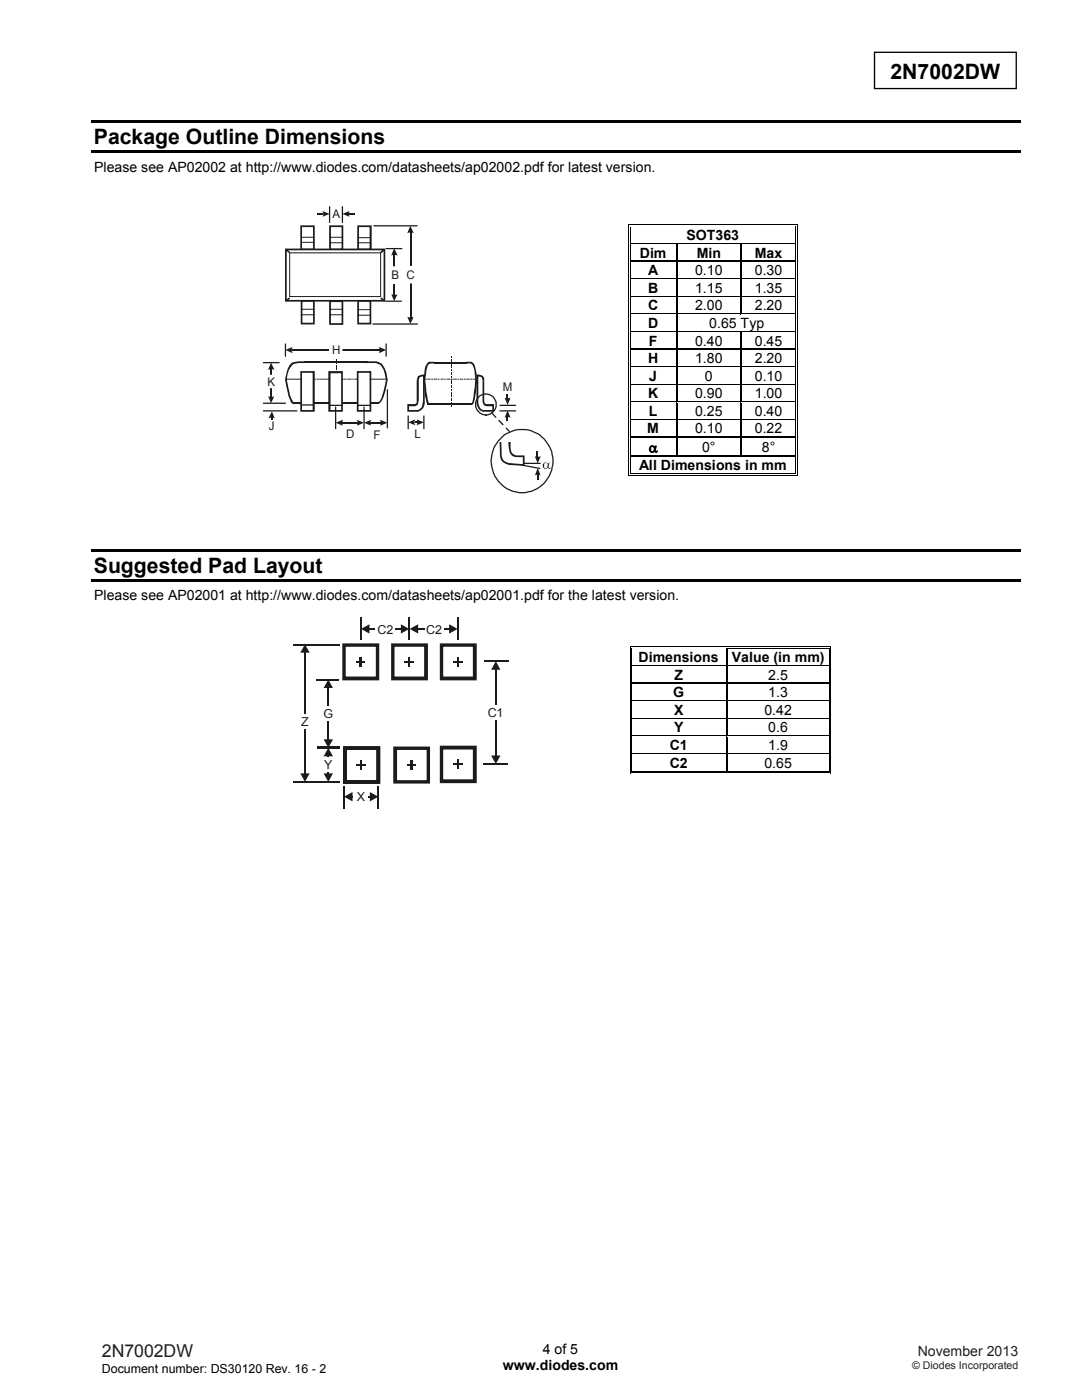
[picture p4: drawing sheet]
<svg xmlns="http://www.w3.org/2000/svg" width="216mm" height="279mm" viewBox="0 0 216 279" stroke-linecap="round" stroke-linejoin="round" font-family="sans-serif">
<defs><g id="words">
<g font-size="4.2">
<text x="177.7" y="15.8">2N7002DW</text>
<text x="18.7" y="28.8">Package Outline Dimensions</text>
<text x="18.7" y="114.4">Suggested Pad Layout</text>
</g>
<text font-size="3.5" fill="#231f20" x="20.3" y="270.9">2N7002DW</text>
<g font-size="2.8">
<text x="18.8" y="34.2">Please see AP02002 at http://www.diodes.com/datasheets/ap02002.pdf for latest version.</text>
<text x="137" y="47.9">SOT363</text>
<text x="127.7" y="51.4">Dim</text>
<text x="139" y="51.4">Min</text>
<text x="150.6" y="51.4">Max</text>
<text x="129.3" y="54.9">A</text>
<text x="129.3" y="58.4">B</text>
<text x="138.7" y="54.9">0.10</text>
<text x="138.7" y="58.4">1.15</text>
<text x="150.6" y="54.9">0.30</text>
<text x="150.6" y="58.4">1.35</text>
<text x="129.3" y="61.9">C</text>
<text x="129.3" y="65.4">D</text>
<text x="138.7" y="61.9">2.00</text>
<text x="141.5" y="65.4">0.65 Typ</text>
<text x="150.6" y="61.9">2.20</text>
<text x="129.5" y="69">F</text>
<text x="138.7" y="69">0.40</text>
<text x="150.6" y="69">0.45</text>
<text x="129.3" y="72.5">H</text>
<text x="129.6" y="76">J</text>
<text x="138.7" y="72.5">1.80</text>
<text x="140.7" y="76">0</text>
<text x="150.6" y="72.5">2.20</text>
<text x="150.6" y="76">0.10</text>
<text x="129.3" y="79.5">K</text>
<text x="129.5" y="83">L</text>
<text x="138.7" y="79.5">0.90</text>
<text x="138.7" y="83">0.25</text>
<text x="150.6" y="79.5">1.00</text>
<text x="150.6" y="83">0.40</text>
<text x="129.2" y="86.5">M</text>
<text x="138.7" y="86.5">0.10</text>
<text x="150.6" y="86.5">0.22</text>
<text x="127.5" y="93.7">All Dimensions in mm</text>
<text x="129.5" y="90.3">α</text>
<text x="140.1" y="90.1">0°</text>
<text x="152" y="90.1">8°</text>
<text x="18.8" y="119.8">Please see AP02001 at http://www.diodes.com/datasheets/ap02001.pdf for the latest version.</text>
<text x="127.4" y="132.1">Dimensions</text>
<text x="134.6" y="135.6">Z</text>
<text x="146" y="132.1">Value (in mm)</text>
<text x="153.3" y="135.6">2.5</text>
<text x="134.3" y="139.1">G</text>
<text x="134.5" y="142.7">X</text>
<text x="152.5" y="142.7">0.42</text>
<text x="153.3" y="139.1">1.3</text>
<text x="133.6" y="149.7">C1</text>
<text x="134.5" y="146.2">Y</text>
<text x="153.3" y="146.2">0.6</text>
<text x="153.3" y="149.7">1.9</text>
<text x="133.6" y="153.2">C2</text>
<text x="152.5" y="153.2">0.65</text>
<text x="100.3" y="273.5">www.diodes.com</text>
<text x="108.3" y="270.2">4 of 5</text>
</g>
<text font-size="2.8" fill="#231f20" x="183.1" y="270.6">November 2013</text>
<g font-size="2.5" fill="#1f1a17">
<text x="75.3" y="126.5">C2</text>
<text x="85" y="126.4">C2</text>
<text x="64.6" y="143.2">G</text>
<text x="97.3" y="143.1">C1</text>
<text x="60.1" y="144.9">Z</text>
<text x="64.7" y="153.5">Y</text>
<text x="71.2" y="159.9">X</text>
</g>
<text font-size="2.5" x="20.3" y="274">Document number: DS30120 Rev. 16 - 2</text>
<g font-size="2.4" fill="#1f1a17">
<text x="66.4" y="43.5">A</text>
<text x="78.1" y="55.6">B</text>
<text x="81.1" y="55.6">C</text>
<text x="66.3" y="70.6">H</text>
<text x="53.4" y="77">K</text>
<text x="100.4" y="78">M</text>
<text x="53.7" y="85.9">J</text>
<text x="69.1" y="87.5">D</text>
<text x="74.5" y="87.6">F</text>
<text x="82.7" y="87.4">L</text>
</g>
<text font-size="2.1" fill="#231f20" x="182" y="273.2">© Diodes Incorporated</text>
</g></defs>
<path d="M174.5 10.4h28.3v7.3h-28.3z" fill="none" stroke="#000" stroke-width=".26"/>
<path d="M18.2 24h185.5v.5h-185.5zM18.2 30.1h185.5v.5h-185.5zM18.2 109.5h185.5v.6h-185.5zM18.2 115.6h185.5v.6h-185.5z" fill="#000"/>
<g fill="#fff">
<path d="M125.9 45.3h32.8v3.2h-32.8z"/>
<path d="M125.9 45.3h32.7v3.2h-32.7z"/>
</g>
<path d="M125.3 44.8h.2v.5h-.2zM125.3 44.8h.5v.1h-.5zM125.7 45.1h.1v.2h-.1z" fill="#000"/>
<path d="M125.8 44.9h32.9M125.8 45.2h32.9" fill="none" stroke="#000" stroke-width=".2"/>
<path d="M125.8 45.3h32.9z" fill="#fff"/>
<path d="M158.7 44.8h.5v.1h-.5zM158.7 45.1h.1v.2h-.1zM159 44.8h.2v.5h-.2z" fill="#000"/>
<path d="M125.4 45.3v3.2M125.8 45.3v3.2M158.8 45.3v3.2M159.1 45.3v3.2" fill="none" stroke="#000" stroke-width=".2"/>
<g fill="#fff">
<path d="M125.9 48.8h9.1v3.2h-9.1z"/>
<path d="M125.9 48.8h8.9v3.2h-8.9z"/>
<path d="M135.2 48.8h12.5v3.2h-12.5z"/>
<path d="M135.4 48.8h12.1v3.2h-12.1z"/>
<path d="M147.9 48.8h10.8v3.2h-10.8z"/>
<path d="M148.1 48.8h10.5v3.2h-10.5z"/>
</g>
<path d="M125.3 48.5h.2v.3h-.2zM125.7 48.5h.1v.3h-.1z" fill="#000"/>
<path d="M125.8 48.7h9.2" fill="none" stroke="#000" stroke-width=".25"/>
<path d="M125.8 48.8h9.2z" fill="#fff"/>
<path d="M135 48.5h.2v.3h-.2z" fill="#000"/>
<path d="M135.2 48.7h12.5" fill="none" stroke="#000" stroke-width=".25"/>
<path d="M135.2 48.8h12.5z" fill="#fff"/>
<path d="M147.7 48.5h.2v.3h-.2z" fill="#000"/>
<path d="M147.9 48.7h10.8" fill="none" stroke="#000" stroke-width=".25"/>
<path d="M147.9 48.8h10.8z" fill="#fff"/>
<path d="M158.7 48.5h.1v.3h-.1zM159 48.5h.2v.3h-.2z" fill="#000"/>
<path d="M125.4 48.8v3.2M125.8 48.8v3.2M158.8 48.8v3.2M159.1 48.8v3.2" fill="none" stroke="#000" stroke-width=".2"/>
<path d="M135.1 48.8v3.2M147.8 48.8v3.2" fill="none" stroke="#000" stroke-width=".25"/>
<g fill="#fff">
<path d="M125.9 52.3h9.1v3.3h-9.1z"/>
<path d="M125.9 52.3h8.9v3.3h-8.9z"/>
<path d="M135.2 52.3h12.5v3.3h-12.5z"/>
<path d="M135.4 52.3h12.1v3.3h-12.1z"/>
<path d="M147.9 52.3h10.8v3.3h-10.8z"/>
<path d="M148.1 52.3h10.5v3.3h-10.5z"/>
</g>
<path d="M125.3 52h.2v.3h-.2zM125.7 52h.1v.3h-.1z" fill="#000"/>
<path d="M125.8 52.2h9.2" fill="none" stroke="#000" stroke-width=".25"/>
<path d="M125.8 52.3h9.2z" fill="#fff"/>
<path d="M135 52h.2v.3h-.2z" fill="#000"/>
<path d="M135.2 52.2h12.5" fill="none" stroke="#000" stroke-width=".25"/>
<path d="M135.2 52.3h12.5z" fill="#fff"/>
<path d="M147.7 52h.2v.3h-.2z" fill="#000"/>
<path d="M147.9 52.2h10.8" fill="none" stroke="#000" stroke-width=".25"/>
<path d="M147.9 52.3h10.8z" fill="#fff"/>
<path d="M158.7 52h.1v.3h-.1zM159 52h.2v.3h-.2z" fill="#000"/>
<path d="M125.4 52.3v3.3M125.8 52.3v3.3M158.8 52.3v3.3M159.1 52.3v3.3" fill="none" stroke="#000" stroke-width=".2"/>
<path d="M135.1 52.3v3.3M147.8 52.3v3.3" fill="none" stroke="#000" stroke-width=".25"/>
<g fill="#fff">
<path d="M125.9 55.8h9.1v3.3h-9.1z"/>
<path d="M125.9 55.8h8.9v3.3h-8.9z"/>
<path d="M135.2 55.8h12.5v3.3h-12.5z"/>
<path d="M135.4 55.8h12.1v3.3h-12.1z"/>
<path d="M147.9 55.8h10.8v3.3h-10.8z"/>
<path d="M148.1 55.8h10.5v3.3h-10.5z"/>
</g>
<path d="M125.3 55.6h.2v.2h-.2zM125.7 55.6h.1v.2h-.1z" fill="#000"/>
<path d="M125.8 55.7h9.2" fill="none" stroke="#000" stroke-width=".25"/>
<path d="M125.8 55.8h9.2z" fill="#fff"/>
<path d="M135 55.6h.2v.2h-.2z" fill="#000"/>
<path d="M135.2 55.7h12.5" fill="none" stroke="#000" stroke-width=".25"/>
<path d="M135.2 55.8h12.5z" fill="#fff"/>
<path d="M147.7 55.6h.2v.2h-.2z" fill="#000"/>
<path d="M147.9 55.7h10.8" fill="none" stroke="#000" stroke-width=".25"/>
<path d="M147.9 55.8h10.8z" fill="#fff"/>
<path d="M158.7 55.6h.1v.2h-.1zM159 55.6h.2v.2h-.2z" fill="#000"/>
<path d="M125.4 55.8v3.3M125.8 55.8v3.3M158.8 55.8v3.3M159.1 55.8v3.3" fill="none" stroke="#000" stroke-width=".2"/>
<path d="M135.1 55.8v3.3M147.8 55.8v3.3" fill="none" stroke="#000" stroke-width=".25"/>
<g fill="#fff">
<path d="M125.9 59.3h9.1v3.3h-9.1z"/>
<path d="M125.9 59.3h8.9v3.3h-8.9z"/>
<path d="M135.2 59.3h12.5v3.3h-12.5z"/>
<path d="M135.4 59.3h12.1v3.3h-12.1z"/>
<path d="M147.9 59.3h10.8v3.3h-10.8z"/>
<path d="M148.1 59.3h10.5v3.3h-10.5z"/>
</g>
<path d="M125.3 59.1h.2v.3h-.2zM125.7 59.1h.1v.3h-.1z" fill="#000"/>
<path d="M125.8 59.2h9.2" fill="none" stroke="#000" stroke-width=".25"/>
<path d="M125.8 59.3l9.2 .1z" fill="#fff"/>
<path d="M135 59.1h.2v.3h-.2z" fill="#000"/>
<path d="M135.2 59.2h12.5" fill="none" stroke="#000" stroke-width=".25"/>
<path d="M135.2 59.3l12.5 .1z" fill="#fff"/>
<path d="M147.7 59.1h.2v.3h-.2z" fill="#000"/>
<path d="M147.9 59.2h10.8" fill="none" stroke="#000" stroke-width=".25"/>
<path d="M147.9 59.3l10.8 .1z" fill="#fff"/>
<path d="M158.7 59.1h.1v.3h-.1zM159 59.1h.2v.3h-.2z" fill="#000"/>
<path d="M125.4 59.4v3.2M125.8 59.4v3.2M158.8 59.4v3.2M159.1 59.4v3.2" fill="none" stroke="#000" stroke-width=".2"/>
<path d="M135.1 59.4v3.2M147.8 59.4v3.2" fill="none" stroke="#000" stroke-width=".25"/>
<g fill="#fff">
<path d="M125.9 62.8h9.1v3.3h-9.1z"/>
<path d="M125.9 62.8h8.9v3.3h-8.9z"/>
<path d="M135.2 62.8h23.5v3.3h-23.5z"/>
<path d="M135.4 62.8h23.2v3.3h-23.2z"/>
</g>
<path d="M125.3 62.6h.2v.3h-.2zM125.7 62.6h.1v.3h-.1z" fill="#000"/>
<path d="M125.8 62.7h9.2" fill="none" stroke="#000" stroke-width=".25"/>
<path d="M125.8 62.8l9.2 .1z" fill="#fff"/>
<path d="M135 62.6h.2v.3h-.2z" fill="#000"/>
<path d="M135.2 62.7h12.5" fill="none" stroke="#000" stroke-width=".25"/>
<path d="M135.2 62.8l12.7 .1z" fill="#fff"/>
<path d="M147.7 62.7h11" fill="none" stroke="#000" stroke-width=".25"/>
<path d="M147.9 62.8l10.8 .1z" fill="#fff"/>
<path d="M158.7 62.6h.1v.3h-.1zM159 62.6h.2v.3h-.2z" fill="#000"/>
<path d="M125.4 62.9v3.2M125.8 62.9v3.2M158.8 62.9v3.2M159.1 62.9v3.2" fill="none" stroke="#000" stroke-width=".2"/>
<path d="M135.1 62.9v3.2" fill="none" stroke="#000" stroke-width=".25"/>
<g fill="#fff">
<path d="M125.9 66.4h9.1v3.2h-9.1z"/>
<path d="M125.9 66.4h8.9v3.2h-8.9z"/>
<path d="M135.2 66.4h12.5v3.2h-12.5z"/>
<path d="M135.4 66.4h12.1v3.2h-12.1z"/>
<path d="M147.9 66.4h10.8v3.2h-10.8z"/>
<path d="M148.1 66.4h10.5v3.2h-10.5z"/>
</g>
<path d="M125.3 66.1h.2v.3h-.2zM125.7 66.1h.1v.3h-.1z" fill="#000"/>
<path d="M125.8 66.2h9.2" fill="none" stroke="#000" stroke-width=".25"/>
<path d="M125.8 66.3l9.2 .1z" fill="#fff"/>
<path d="M135 66.1h.2v.3h-.2z" fill="#000"/>
<path d="M135.2 66.2h12.5" fill="none" stroke="#000" stroke-width=".25"/>
<path d="M135.2 66.3l12.5 .1z" fill="#fff"/>
<path d="M147.7 66.1h.2v.3h-.2z" fill="#000"/>
<path d="M147.9 66.2h10.8" fill="none" stroke="#000" stroke-width=".25"/>
<path d="M147.9 66.3l10.8 .1z" fill="#fff"/>
<path d="M158.7 66.1h.1v.3h-.1zM159 66.1h.2v.3h-.2z" fill="#000"/>
<path d="M125.4 66.4v3.2M125.8 66.4v3.2M158.8 66.4v3.2M159.1 66.4v3.2" fill="none" stroke="#000" stroke-width=".2"/>
<path d="M135.1 66.4v3.2M147.8 66.4v3.2" fill="none" stroke="#000" stroke-width=".25"/>
<g fill="#fff">
<path d="M125.9 69.9h9.1v3.2h-9.1z"/>
<path d="M125.9 69.9h8.9v3.2h-8.9z"/>
<path d="M135.2 69.9h12.5v3.2h-12.5z"/>
<path d="M135.4 69.9h12.1v3.2h-12.1z"/>
<path d="M147.9 69.9h10.8v3.2h-10.8z"/>
<path d="M148.1 69.9h10.5v3.2h-10.5z"/>
</g>
<path d="M125.3 69.6h.2v.3h-.2zM125.7 69.6h.1v.3h-.1z" fill="#000"/>
<path d="M125.8 69.7h9.2" fill="none" stroke="#000" stroke-width=".25"/>
<path d="M125.8 69.8l9.2 .1z" fill="#fff"/>
<path d="M135 69.6h.2v.3h-.2z" fill="#000"/>
<path d="M135.2 69.7h12.5" fill="none" stroke="#000" stroke-width=".25"/>
<path d="M135.2 69.8l12.5 .1z" fill="#fff"/>
<path d="M147.7 69.6h.2v.3h-.2z" fill="#000"/>
<path d="M147.9 69.7h10.8" fill="none" stroke="#000" stroke-width=".25"/>
<path d="M147.9 69.8l10.8 .1z" fill="#fff"/>
<path d="M158.7 69.6h.1v.3h-.1zM159 69.6h.2v.3h-.2z" fill="#000"/>
<path d="M125.4 69.9v3.2M125.8 69.9v3.2M158.8 69.9v3.2M159.1 69.9v3.2" fill="none" stroke="#000" stroke-width=".2"/>
<path d="M135.1 69.9v3.2M147.8 69.9v3.2" fill="none" stroke="#000" stroke-width=".25"/>
<g fill="#fff">
<path d="M125.9 73.4h9.1v3.2h-9.1z"/>
<path d="M125.9 73.4h8.9v3.2h-8.9z"/>
<path d="M135.2 73.4h12.5v3.2h-12.5z"/>
<path d="M135.4 73.4h12.1v3.2h-12.1z"/>
<path d="M147.9 73.4h10.8v3.2h-10.8z"/>
<path d="M148.1 73.4h10.5v3.2h-10.5z"/>
</g>
<path d="M125.3 73.1h.2v.3h-.2zM125.7 73.1h.1v.3h-.1z" fill="#000"/>
<path d="M125.8 73.2h9.2" fill="none" stroke="#000" stroke-width=".25"/>
<path d="M125.8 73.4h9.2z" fill="#fff"/>
<path d="M135 73.1h.2v.3h-.2z" fill="#000"/>
<path d="M135.2 73.2h12.5" fill="none" stroke="#000" stroke-width=".25"/>
<path d="M135.2 73.4h12.5z" fill="#fff"/>
<path d="M147.7 73.1h.2v.3h-.2z" fill="#000"/>
<path d="M147.9 73.2h10.8" fill="none" stroke="#000" stroke-width=".25"/>
<path d="M147.9 73.4h10.8z" fill="#fff"/>
<path d="M158.7 73.1h.1v.3h-.1zM159 73.1h.2v.3h-.2z" fill="#000"/>
<path d="M125.4 73.4v3.2M125.8 73.4v3.2M158.8 73.4v3.2M159.1 73.4v3.2" fill="none" stroke="#000" stroke-width=".2"/>
<path d="M135.1 73.4v3.2M147.8 73.4v3.2" fill="none" stroke="#000" stroke-width=".25"/>
<g fill="#fff">
<path d="M125.9 76.9h9.1v3.2h-9.1z"/>
<path d="M125.9 76.9h8.9v3.2h-8.9z"/>
<path d="M135.2 76.9h12.5v3.2h-12.5z"/>
<path d="M135.4 76.9h12.1v3.2h-12.1z"/>
<path d="M147.9 76.9h10.8v3.2h-10.8z"/>
<path d="M148.1 76.9h10.5v3.2h-10.5z"/>
</g>
<path d="M125.3 76.6h.2v.3h-.2zM125.7 76.6h.1v.3h-.1z" fill="#000"/>
<path d="M125.8 76.8h9.2" fill="none" stroke="#000" stroke-width=".25"/>
<path d="M125.8 76.9h9.2z" fill="#fff"/>
<path d="M135 76.6h.2v.3h-.2z" fill="#000"/>
<path d="M135.2 76.8h12.5" fill="none" stroke="#000" stroke-width=".25"/>
<path d="M135.2 76.9h12.5z" fill="#fff"/>
<path d="M147.7 76.6h.2v.3h-.2z" fill="#000"/>
<path d="M147.9 76.8h10.8" fill="none" stroke="#000" stroke-width=".25"/>
<path d="M147.9 76.9h10.8z" fill="#fff"/>
<path d="M158.7 76.6h.1v.3h-.1zM159 76.6h.2v.3h-.2z" fill="#000"/>
<path d="M125.4 76.9v3.2M125.8 76.9v3.2M158.8 76.9v3.2M159.1 76.9v3.2" fill="none" stroke="#000" stroke-width=".2"/>
<path d="M135.1 76.9v3.2M147.8 76.9v3.2" fill="none" stroke="#000" stroke-width=".25"/>
<g fill="#fff">
<path d="M125.9 80.4h9.1v3.3h-9.1z"/>
<path d="M125.9 80.4h8.9v3.3h-8.9z"/>
<path d="M135.2 80.4h12.5v3.3h-12.5z"/>
<path d="M135.4 80.4h12.1v3.3h-12.1z"/>
<path d="M147.9 80.4h10.8v3.3h-10.8z"/>
<path d="M148.1 80.4h10.5v3.3h-10.5z"/>
</g>
<path d="M125.3 80.1h.2v.3h-.2zM125.7 80.1h.1v.3h-.1z" fill="#000"/>
<path d="M125.8 80.3h9.2" fill="none" stroke="#000" stroke-width=".25"/>
<path d="M125.8 80.4h9.2z" fill="#fff"/>
<path d="M135 80.1h.2v.3h-.2z" fill="#000"/>
<path d="M135.2 80.3h12.5" fill="none" stroke="#000" stroke-width=".25"/>
<path d="M135.2 80.4h12.5z" fill="#fff"/>
<path d="M147.7 80.1h.2v.3h-.2z" fill="#000"/>
<path d="M147.9 80.3h10.8" fill="none" stroke="#000" stroke-width=".25"/>
<path d="M147.9 80.4h10.8z" fill="#fff"/>
<path d="M158.7 80.1h.1v.3h-.1zM159 80.1h.2v.3h-.2z" fill="#000"/>
<path d="M125.4 80.4v3.3M125.8 80.4v3.3M158.8 80.4v3.3M159.1 80.4v3.3" fill="none" stroke="#000" stroke-width=".2"/>
<path d="M135.1 80.4v3.3M147.8 80.4v3.3" fill="none" stroke="#000" stroke-width=".25"/>
<g fill="#fff">
<path d="M125.9 83.9h9.1v3.2h-9.1z"/>
<path d="M125.9 83.9h8.9v3.2h-8.9z"/>
<path d="M135.2 83.9h12.5v3.2h-12.5z"/>
<path d="M135.4 83.9h12.1v3.2h-12.1z"/>
<path d="M147.9 83.9h10.8v3.2h-10.8z"/>
<path d="M148.1 83.9h10.5v3.2h-10.5z"/>
</g>
<path d="M125.3 83.7h.2v.2h-.2zM125.7 83.7h.1v.2h-.1z" fill="#000"/>
<path d="M125.8 83.8h9.2" fill="none" stroke="#000" stroke-width=".25"/>
<path d="M125.8 83.9h9.2z" fill="#fff"/>
<path d="M135 83.7h.2v.2h-.2z" fill="#000"/>
<path d="M135.2 83.8h12.5" fill="none" stroke="#000" stroke-width=".25"/>
<path d="M135.2 83.9h12.5z" fill="#fff"/>
<path d="M147.7 83.7h.2v.2h-.2z" fill="#000"/>
<path d="M147.9 83.8h10.8" fill="none" stroke="#000" stroke-width=".25"/>
<path d="M147.9 83.9h10.8z" fill="#fff"/>
<g fill="#000">
<path d="M125.3 87.1h.2v.3h-.2zM125.3 90.9h.2v.2h-.2zM125.3 94.7h.5v.2h-.5zM125.7 87.1h.1v.3h-.1zM125.7 90.9h.1v.2h-.1zM125.7 94.4h.1v.2h-.1zM135 87.1h.2v.3h-.2zM147.7 87.1h.2v.3h-.2zM158.7 83.7h.1v.2h-.1zM158.7 87.1h.1v.3h-.1zM158.7 90.9h.1v.2h-.1zM158.7 94.7h.5v.2h-.5z"/>
<path d="M158.7 94.4h.1v.2h-.1zM159 83.7h.2v.2h-.2zM159 87.1h.2v.3h-.2zM159 90.9h.2v.2h-.2zM159 94.4h.2v.5h-.2z"/>
</g>
<g fill="none" stroke="#000" stroke-width=".2">
<path d="M125.4 83.9v3.2M125.4 87.4v3.5M125.4 91.1v3.8M125.8 83.9v3.2M125.8 87.4v3.5M125.8 91.1v3.3M125.8 94.8h32.9M125.8 94.5h32.9M158.8 83.9v3.2M158.8 87.4v3.5M158.8 91.1v3.3M159.1 83.9v3.2"/>
<path d="M159.1 87.4v3.5M159.1 91.1v3.3"/>
</g>
<path d="M125.8 87.3h9.2M125.8 91h32.9M135.1 83.9v3.2M135.1 87.4v3.5M135.2 87.3h12.5M147.8 83.9v3.2M147.8 87.4v3.5M147.9 87.3h10.8" fill="none" stroke="#000" stroke-width=".25"/>
<g fill="#fff">
<path d="M126.2 129.5h18.6v3.3h-18.6z"/>
<path d="M126.6 129.5h17.7v3.3h-17.7z"/>
</g>
<path d="M125.7 129h.1v.5h-.1zM125.7 129h.5v.2h-.5zM126 129.3h.2v.2h-.2z" fill="#000"/>
<path d="M126.2 129.1h18.6M126.2 129.4h18.6" fill="none" stroke="#000" stroke-width=".2"/>
<path d="M126.2 129.5h18.6z" fill="#fff"/>
<path d="M144.8 129.5h.3zM144.8 129h.6v.2h-.6zM144.8 129.3h.6v.2h-.6zM165.4 129h.5v.2h-.5zM165.4 129.3h.1v.2h-.1zM165.7 129h.2v.5h-.2z" fill="#000"/>
<path d="M125.8 129.5v3.3M126.1 129.5v3.3M145.4 129.1h20M145.4 129.4h20M165.4 129.5v3.3M165.8 129.5v3.3" fill="none" stroke="#000" stroke-width=".2"/>
<path d="M145 129.5v3.3" fill="none" stroke="#000" stroke-width=".25"/>
<g fill="#fff">
<path d="M126.2 133h18.6v3.3h-18.6z"/>
<path d="M126.6 133h17.7v3.3h-17.7z"/>
<path d="M145.1 133h20.2v3.3h-20.2z"/>
<path d="M145.7 133h19.2v3.3h-19.2z"/>
</g>
<path d="M125.7 132.8h.1v.2h-.1zM126 132.8h.2v.2h-.2z" fill="#000"/>
<path d="M126.2 132.9h18.6" fill="none" stroke="#000" stroke-width=".25"/>
<path d="M126.2 133h18.6z" fill="#fff"/>
<path d="M144.8 132.8h.3v.2h-.3z" fill="#000"/>
<path d="M145.1 132.9h20.3" fill="none" stroke="#000" stroke-width=".25"/>
<path d="M145.1 133h20.3z" fill="#fff"/>
<path d="M165.4 132.8h.1v.2h-.1zM165.7 132.8h.2v.2h-.2z" fill="#000"/>
<path d="M125.8 133v3.3M126.1 133v3.3M165.4 133v3.3M165.8 133v3.3" fill="none" stroke="#000" stroke-width=".2"/>
<path d="M145 133v3.3" fill="none" stroke="#000" stroke-width=".25"/>
<g fill="#fff">
<path d="M126.2 136.5h18.6v3.3h-18.6z"/>
<path d="M126.6 136.5h17.7v3.3h-17.7z"/>
<path d="M145.1 136.5h20.2v3.3h-20.2z"/>
<path d="M145.7 136.5h19.2v3.3h-19.2z"/>
</g>
<path d="M125.7 136.3h.1v.2h-.1zM126 136.3h.2v.2h-.2z" fill="#000"/>
<path d="M126.2 136.4h18.6" fill="none" stroke="#000" stroke-width=".25"/>
<path d="M126.2 136.5h18.6z" fill="#fff"/>
<path d="M144.8 136.3h.3v.2h-.3z" fill="#000"/>
<path d="M145.1 136.4h20.3" fill="none" stroke="#000" stroke-width=".25"/>
<path d="M145.1 136.5h20.3z" fill="#fff"/>
<path d="M165.4 136.3h.1v.2h-.1zM165.7 136.3h.2v.2h-.2z" fill="#000"/>
<path d="M125.8 136.5v3.3M126.1 136.5v3.3M165.4 136.5v3.3M165.8 136.5v3.3" fill="none" stroke="#000" stroke-width=".2"/>
<path d="M145 136.5v3.3" fill="none" stroke="#000" stroke-width=".25"/>
<g fill="#fff">
<path d="M126.2 140.1h18.6v3.2h-18.6z"/>
<path d="M126.6 140.1h17.7v3.2h-17.7z"/>
<path d="M145.1 140.1h20.2v3.2h-20.2z"/>
<path d="M145.7 140.1h19.2v3.2h-19.2z"/>
</g>
<path d="M125.7 139.8h.1v.3h-.1zM126 139.8h.2v.3h-.2z" fill="#000"/>
<path d="M126.2 139.9h18.6" fill="none" stroke="#000" stroke-width=".25"/>
<path d="M126.2 140l18.6 .1z" fill="#fff"/>
<path d="M144.8 139.8h.3v.3h-.3z" fill="#000"/>
<path d="M145.1 139.9h20.3" fill="none" stroke="#000" stroke-width=".25"/>
<path d="M145.1 140l20.3 .1z" fill="#fff"/>
<path d="M165.4 139.8h.1v.3h-.1zM165.7 139.8h.2v.3h-.2z" fill="#000"/>
<path d="M125.8 140.1v3.2M126.1 140.1v3.2M165.4 140.1v3.2M165.8 140.1v3.2" fill="none" stroke="#000" stroke-width=".2"/>
<path d="M145 140.1v3.2" fill="none" stroke="#000" stroke-width=".25"/>
<g fill="#fff">
<path d="M126.2 143.6h18.6v3.2h-18.6z"/>
<path d="M126.6 143.6h17.7v3.2h-17.7z"/>
<path d="M145.1 143.6h20.2v3.2h-20.2z"/>
<path d="M145.7 143.6h19.2v3.2h-19.2z"/>
</g>
<path d="M125.7 143.3h.1v.3h-.1zM126 143.3h.2v.3h-.2z" fill="#000"/>
<path d="M126.2 143.4h18.6" fill="none" stroke="#000" stroke-width=".25"/>
<path d="M126.2 143.6h18.6z" fill="#fff"/>
<path d="M144.8 143.3h.3v.3h-.3z" fill="#000"/>
<path d="M145.1 143.4h20.3" fill="none" stroke="#000" stroke-width=".25"/>
<path d="M145.1 143.6h20.3z" fill="#fff"/>
<path d="M165.4 143.3h.1v.3h-.1zM165.7 143.3h.2v.3h-.2z" fill="#000"/>
<path d="M125.8 143.6v3.2M126.1 143.6v3.2M165.4 143.6v3.2M165.8 143.6v3.2" fill="none" stroke="#000" stroke-width=".2"/>
<path d="M145 143.6v3.2" fill="none" stroke="#000" stroke-width=".25"/>
<g fill="#fff">
<path d="M126.2 147.1h18.6v3.2h-18.6z"/>
<path d="M126.6 147.1h17.7v3.2h-17.7z"/>
<path d="M145.1 147.1h20.2v3.2h-20.2z"/>
<path d="M145.7 147.1h19.2v3.2h-19.2z"/>
</g>
<path d="M125.7 146.8h.1v.3h-.1zM126 146.8h.2v.3h-.2z" fill="#000"/>
<path d="M126.2 146.9h18.6" fill="none" stroke="#000" stroke-width=".25"/>
<path d="M126.2 147.1h18.6z" fill="#fff"/>
<path d="M144.8 146.8h.3v.3h-.3z" fill="#000"/>
<path d="M145.1 146.9h20.3" fill="none" stroke="#000" stroke-width=".25"/>
<path d="M145.1 147.1h20.3z" fill="#fff"/>
<path d="M165.4 146.8h.1v.3h-.1zM165.7 146.8h.2v.3h-.2z" fill="#000"/>
<path d="M125.8 147.1v3.2M126.1 147.1v3.2M165.4 147.1v3.2M165.8 147.1v3.2" fill="none" stroke="#000" stroke-width=".2"/>
<path d="M145 147.1v3.2" fill="none" stroke="#000" stroke-width=".25"/>
<g fill="#fff">
<path d="M126.2 150.6h18.6v3.2h-18.6z"/>
<path d="M126.6 150.6h17.7v3.2h-17.7z"/>
<path d="M145.1 150.6h20.2v3.2h-20.2z"/>
<path d="M145.7 150.6h19.2v3.2h-19.2z"/>
</g>
<path d="M125.7 150.3h.1v.3h-.1zM126 150.3h.2v.3h-.2z" fill="#000"/>
<path d="M126.2 150.5h18.6" fill="none" stroke="#000" stroke-width=".25"/>
<path d="M126.2 150.6h18.6z" fill="#fff"/>
<path d="M144.8 150.3h.3v.3h-.3z" fill="#000"/>
<path d="M145.1 150.5h20.3" fill="none" stroke="#000" stroke-width=".25"/>
<path d="M145.1 150.6h20.3z" fill="#fff"/>
<path d="M125.7 154.2h.5v.1h-.5zM126 153.8h.2v.2h-.2zM144.8 153.8h.6v.2h-.6zM165.4 150.3h.1v.3h-.1zM165.4 154.2h.5v.1h-.5zM165.4 153.8h.1v.2h-.1zM165.7 150.3h.2v.3h-.2zM165.7 153.8h.2v.5h-.2z" fill="#000"/>
<path d="M125.8 150.6v3.7M126.1 150.6v3.2M126.2 154.3h39.2M126.2 153.9h18.6M145.4 153.9h20M165.4 150.6v3.2M165.8 150.6v3.2" fill="none" stroke="#000" stroke-width=".2"/>
<path d="M145 150.6v3.2" fill="none" stroke="#000" stroke-width=".25"/>
<path d="M58.7 80.5h16.7" fill="none" stroke="#1f1a17" stroke-width=".34"/>
<path d="M57 68.6v2.5M77 68.6v2.5" fill="none" stroke="#1f1a17" stroke-width=".25"/>
<path d="M57 69.8l1.4-.6-.2 .4v.6l.2 .3z" fill-rule="evenodd" fill="#1f1a17"/>
<path d="M58.2 69.9h17.6" fill="none" stroke="#1f1a17" stroke-width=".25"/>
<path d="M75.6 69.2l1.4 .6-1.4 .7 .2-.4z" fill-rule="evenodd" fill="#1f1a17"/>
<path d="M99.8 82h3.1" fill="none" stroke="#1f1a17" stroke-width=".25"/>
<g fill="#1f1a17">
<path d="M101.1 78.7h.3v.8h-.3z"/>
<path d="M54.1 83.3h.2v.5h-.2z"/>
</g>
<g fill="#1f1a17">
<path d="M100.7 79.4h.1a.97 .97 0 0 0 1.1 0l-.6 1.4z" fill-rule="evenodd"/>
<path d="M54.3 82.1l.5 1.4-.3-.1h-.6l-.3 .1z" fill-rule="evenodd"/>
</g>
<path d="M65.8 41.3v3.1M68.3 41.3v3.1M99.8 80.9h3.1" fill="none" stroke="#1f1a17" stroke-width=".25"/>
<g fill="#1f1a17">
<path d="M64.3 42.1l1.5 .6-1.5 .6 .2-.3v-.6z" fill-rule="evenodd"/>
<path d="M68.3 42.7l1.5-.6-.2 .3 .2 .9z" fill-rule="evenodd"/>
</g>
<g fill="#1f1a17">
<path d="M63.3 42.6h1.2v.3h-1.2z"/>
<path d="M69.6 42.6h1.3v.3h-1.3z"/>
</g>
<path d="M74.6 45.1h8.6M77 49.6h3.2M52.6 72.4h3.1M74.4 64.7h8.9M77 60.1h3.1M52.6 80.5h4.4M52.6 82h6.6" fill="none" stroke="#1f1a17" stroke-width=".25"/>
<path d="M78.7 49.5l.6 1.5h-1.2z" fill-rule="evenodd" fill="#1f1a17"/>
<path d="M78.7 50.8v8.1" fill="none" stroke="#1f1a17" stroke-width=".25"/>
<g fill="#1f1a17">
<path d="M78.1 58.7l.3 .1h.6l.3-.1-.6 1.4z" fill-rule="evenodd"/>
<path d="M54.1 72.4l.7 1.4-.5-.2-.8 .2z" fill-rule="evenodd"/>
</g>
<path d="M54.1 73.6v5.7" fill="none" stroke="#1f1a17" stroke-width=".25"/>
<g fill="#1f1a17">
<path d="M53.5 79l.3 .2h.6l.4-.2-.7 1.5z" fill-rule="evenodd"/>
<path d="M81.9 45.1l.7 1.4h-1.3z" fill-rule="evenodd"/>
</g>
<path d="M81.9 46.3v17.1" fill="none" stroke="#1f1a17" stroke-width=".25"/>
<g fill="#1f1a17">
<path d="M81.3 63.2a1.23 1.23 0 0 0 1.3 0l-.7 1.5z" fill-rule="evenodd"/>
<path d="M81.4 84.3l1.5-.6-.2 .2v.7l.2 .3z" fill-rule="evenodd"/>
<path d="M83.1 83.7l1.5 .6-1.5 .6a1.1 1.1 0 0 0 0-1.2z" fill-rule="evenodd"/>
<path d="M67 84.4l1.4-.6v1.2z" fill-rule="evenodd"/>
</g>
<path d="M82.7 84.1h.6v.3h-.6z" fill="#1f1a17"/>
<path d="M68.2 84.4h3.2" fill="none" stroke="#1f1a17" stroke-width=".25"/>
<path d="M71.2 83.8l1.4 .6-1.4 .6 .2-.4z" fill-rule="evenodd" fill="#1f1a17"/>
<path d="M81.4 83v2.6M84.6 83v2.6" fill="none" stroke="#1f1a17" stroke-width=".25"/>
<path d="M77 53.3h3.1v3.3h-3.1z" fill="#fff"/>
<path d="M77 53.3h3.1v3.3h-3.1z" fill="none" stroke="#fff" stroke-width=".2"/>
<path d="M52.6 74.9h3.1v2.5h-3.1z" fill="#fff"/>
<path d="M52.6 74.9h3.1v2.5h-3.1z" fill="none" stroke="#fff" stroke-width=".2"/>
<path d="M80.3 53.2h3.2v3.3h-3.2z" fill="#fff"/>
<path d="M80.3 53.2h3.2v3.3h-3.2z" fill="none" stroke="#fff" stroke-width=".2"/>
<path d="M65.8 68.6h2.4v2.5h-2.4z" fill="#fff"/>
<path d="M65.8 68.6h2.4v2.5h-2.4z" fill="none" stroke="#fff" stroke-width=".2"/>
<path d="M60.1 74.2h2.5v7.8h-2.5z" fill="#fff"/>
<path d="M60.1 81.8h2.5v.4h-2.5zM62.6 82h.2v.2h-.2zM62.4 74.2h.4v7.8h-.4zM62.6 74.1h.2v.1h-.2zM60.1 74.1h2.5v.3h-2.5zM59.9 74.1h.2v.1h-.2zM59.9 74.2h.4v7.8h-.4zM59.9 82h.2v.2h-.2z" fill="#1f1a17"/>
<path d="M71.4 74.2h2.5v7.8h-2.5z" fill="#fff"/>
<path d="M71.4 81.8h2.5v.4h-2.5zM73.9 82h.2v.2h-.2zM73.7 74.2h.4v7.8h-.4zM73.9 74.1h.2v.1h-.2zM71.4 74.1h2.5v.3h-2.5zM71.2 74.1h.2v.1h-.2zM71.2 74.2h.3v7.8h-.3zM71.2 82h.2v.2h-.2z" fill="#1f1a17"/>
<path d="M83.6 75.2l.1-.1 .9-.2v5.6a1.68 1.68 0 0 1-1.2 1.5h-2v-1.2h1.6l.2-.2 .1-4.6z" fill-rule="evenodd" fill="#fff"/>
<path d="M83.4 75.1l1.1-.4 .1 .4-.8 .1-.2 .8-.5-.1zM84.5 74.7v.2zM84.5 74.7l.1 .4zM84.6 74.7h.2v.2h-.2zM84.4 74.9h.4v5.1h-.4zM84.4 80h.4l-.2 1.2-.4-.2zM83.3 81.8l.4-.1 .5-.7 .4 .2a1.82 1.82 0 0 1-1.2 1zM83.4 82v.2zM81.4 81.8h2v.4h-2zM81.3 82h.1v.2h-.1zM81.3 80.8h.3v1.2h-.3zM81.3 80.6h.1v.2h-.1zM81.4 80.6h1.4v.5h-1.4zM83.1 79.8h.5l-.2 .8-.6 .5v-.5l.3-.2zM83.1 79.5h.5v.3h-.5zM83.1 79.3h.5v.2h-.5zM83.1 76h.5v3.3h-.5zM83.1 75.9l.2 .1z" fill="#1f1a17"/>
<path d="M60.1 80.8h2.5M71.4 80.9h2.4M72.6 81.2v4.4" fill="none" stroke="#1f1a17" stroke-width=".25"/>
<path d="M95.3 74.9a.94 .94 0 0 1 1.2 1.1v4.6l.3 .2h1.6v1.2h-1.9a1.49 1.49 0 0 1-1.2-1.5z" fill-rule="evenodd" fill="#fff"/>
<g fill="#1f1a17">
<path d="M101.1 83.2h.3v.8h-.3z"/>
<path d="M95.4 74.7a1.06 1.06 0 0 1 1.2 1.2l-.3 .1-.3-.8-.7-.1zM95.4 74.7l-.1 .2zM95.3 74.7v.4zM95.1 74.7h.2v.2h-.2zM95.1 74.9h.3v5.1h-.3zM95.1 80h.3l.2 1-.3 .2zM95.3 81.2l.3-.2a1.05 1.05 0 0 0 .9 .8l-.1 .4a1.45 1.45 0 0 1-1.1-1zM96.5 82l-.1 .2zM96.5 81.8h1.9v.4h-1.9zM98.4 82h.2v.2h-.2zM98.2 80.8h.4v1.2h-.4zM98.4 80.6h.2v.2h-.2zM97 80.6h1.4v.5h-1.4zM96.3 79.8h.3a.67 .67 0 0 0 .4 .8v.5l-.5-.3-.2-.6zM96.3 79.5h.3v.3h-.3zM96.3 79.3h.3v.2h-.3zM96.3 76h.3v3.3h-.3zM96.5 76l.1-.1z"/>
<path d="M65.8 49.6h2.5v.4h-2.5zM68.3 49.8h.2v.2h-.2zM68.2 45.1h.3v4.7h-.3zM68.3 45h.2v.1h-.2zM65.8 45h2.5v.3h-2.5zM65.7 45h.1v.1h-.1zM65.7 45.1h.3v4.7h-.3zM65.7 49.8h.1v.2h-.1z"/>
<path d="M71.5 49.6h2.5v.4h-2.5zM74 49.8h.2v.2h-.2zM73.7 45.1h.5v4.7h-.5zM74 45h.2v.1h-.2zM71.5 45h2.5v.3h-2.5zM71.3 45h.2v.1h-.2zM71.3 45.1h.3v4.7h-.3zM71.3 49.8h.2v.2h-.2z"/>
<path d="M60.1 49.6h2.5v.4h-2.5zM62.6 49.8h.2v.2h-.2zM62.5 45.1h.3v4.7h-.3zM62.6 45h.2v.1h-.2zM60.1 45h2.5v.3h-2.5zM59.9 45h.2v.1h-.2zM59.9 45.1h.4v4.7h-.4zM59.9 49.8h.2v.2h-.2z"/>
<path d="M60.2 64.4h2.4v.3h-2.4zM62.6 64.6h.2v.1h-.2zM62.5 60h.3v4.6h-.3zM62.6 59.9h.2v.1h-.2zM60.2 59.9h2.4v.3h-2.4zM60 59.9h.2v.1h-.2zM60 60h.3v4.6h-.3zM60 64.6h.2v.1h-.2z"/>
<path d="M65.8 64.5h2.5v.3h-2.5zM68.3 64.7h.2v.1h-.2zM68.2 60.1h.3v4.6h-.3zM68.3 59.9h.2v.2h-.2zM65.8 59.9h2.5v.4h-2.5zM65.7 59.9h.1v.2h-.1zM65.7 60.1h.3v4.6h-.3zM65.7 64.7h.1v.1h-.1z"/>
<path d="M71.5 64.4h2.4v.3h-2.4zM73.9 64.6h.2v.1h-.2zM73.7 60h.4v4.6h-.4zM73.9 59.9h.2v.1h-.2zM71.5 59.9h2.4v.3h-2.4zM71.3 59.9h.2v.1h-.2zM71.3 60h.3v4.6h-.3zM71.3 64.6h.2v.1h-.2z"/>
</g>
<path d="M101.3 81.9l.6 1.5a1.05 1.05 0 0 0-1.2 0z" fill-rule="evenodd" fill="#1f1a17"/>
<path d="M60.8 72.3h12.6" fill="none" stroke="#1f1a17" stroke-width=".34"/>
<g fill="#1f1a17">
<path d="M57.8 79.6l.3-.1a.92 .92 0 0 0 .7 .8v.3a.97 .97 0 0 1-1-1zM56.9 75.8l.3-.1 .7 3.3 .2 .5-.3 .1-.2-.6z"/>
<path d="M75.3 80.3a1.01 1.01 0 0 0 .8-.8l.3 .1a1.45 1.45 0 0 1-1 1zM77 75.6h.4l-.5 2.5-.5 1.5-.3-.1z"/>
<path d="M60.1 72.1h.8v.4h-.8zM58.1 72.5l.4-.2 1-.2h.6v.4a2.03 2.03 0 0 0-2.5 1.4l-.4 1.9h-.3a5.5 5.5 0 0 1 1.2-3.3z"/>
<path d="M73.1 72.1v.4zM73.1 72.1h.8l.1 .4h-.9zM73.9 72.1a2.44 2.44 0 0 1 2.9 1.5l.3 .9 .2 1.2h-.3a4.3 4.3 0 0 0-1.1-2.9l-.9-.3h-1z"/>
</g>
<path d="M86.6 72.4h6.5" fill="none" stroke="#1f1a17" stroke-width=".34"/>
<g fill="#1f1a17">
<path d="M85 79.8l.3-.1 .4 .8-.1 .3a1.03 1.03 0 0 1-.6-1zM84.5 75.8h.3l.5 3.9-.3 .1z"/>
<path d="M94.4 79.6l.3 .1-.2 .9-.4 .2v-.3zM94.8 75.7l.5 .1-.6 3.9-.3-.1z"/>
<path d="M86.2 72.2h.5v.3h-.5zM85.3 72.4l.3-.2h.6v.3h-.3a.72 .72 0 0 0-.6 .8l-.5 2.5h-.3l.2-1.2a3 3 0 0 1 .6-2.2z"/>
<path d="M93 72.2h.5v.3h-.5zM93.5 72.2a1.26 1.26 0 0 1 1.4 1.4l.3 2.1-.4 .1a5.1 5.1 0 0 0-.7-3.1l-.2-.2h-.4z"/>
</g>
<path d="M85.3 80.6h8.8" fill="none" stroke="#1f1a17" stroke-width=".34"/>
<path d="M104.6 92.5h3.2M104.6 92.9l3.1 .6" fill="none" stroke="#1f1a17" stroke-width=".25"/>
<path d="M108.6 92.3l.6 .1 .1 .3 .2-.4h.2l-.2 1 .2 .1 .2-.2-.2 .4h-.1l-.2-.4-.3 .4h-.5l-.1-.2-.2-.2v-.6zM108.6 92.5v.7v.2l.4 .1 .3-.6-.3-.5z" fill-rule="evenodd" fill="#1f1a17"/>
<path d="M99.8 87.4h1.4l.3 .3 .2 1.8a1.47 1.47 0 0 0 .9 1.5l1.9 .1v1.7a8.5 8.5 0 0 1-3.9-.6 1.66 1.66 0 0 1-.7-1.6z" fill-rule="evenodd" fill="#fff"/>
<path d="M100.8 87.2l.7 .1 .4 1-.4 .1-.2-.7-.5-.1zM99.8 87.2h1v.4h-1zM99.7 87.2l.1 .2h-.1zM99.7 87.4h.3l.1 3.2h-.3zM99.9 90.6h.2zM99.8 90.6h.3l.2 .9-.4 .2zM99.9 91.7l.4-.2 .1 .2a1.79 1.79 0 0 0 2 .8l-.1 .3a2.39 2.39 0 0 1-2.4-1.1zM102.3 92.6v.2zM102.4 92.5l2.1 .1v.4l-2.2-.2zM104.5 92.8h.2v.2h-.2zM104.3 91.1h.4v1.7h-.4zM104.5 90.9h.2v.2h-.2zM103.1 90.9h1.4v.3h-1.4zM101.7 90.3l.3-.1 .2 .3 .9 .4v.3a1.38 1.38 0 0 1-1.4-.9zM101.5 88.6h.4l.1 1.6-.3 .1zM101.7 88.6h.2zM101.5 88.4l.4-.1v.3h-.4zM101.6 88.4l.3-.1z" fill="#1f1a17"/>
<path d="M99.3 86.7h2.7v1.5h-2.7z" fill="#fff"/>
<g fill="#1f1a17">
<path d="M106.7 91.1h1.2l-.6 1.4z" fill-rule="evenodd"/>
<path d="M107.3 93.4l.6 1.5-.2-.1h-.8l-.2 .1z" fill-rule="evenodd"/>
</g>
<g fill="#1f1a17">
<path d="M107.1 90.1h.3v1.1h-.3z"/>
<path d="M107.2 94.7h.3v1.1h-.3z"/>
</g>
<g fill="#131516">
<path d="M98.1 82.5l.1-.2 .9 1-.2 .1z"/>
<path d="M99.6 83.8l.9 .9-.2 .2-.9-1z"/>
<path d="M101 85.3l.8 .8-.2 .1-.7-.7z"/>
</g>
<g fill="none" stroke="#1f1a17" stroke-width=".25">
<path d="M100.7 86.7a6.3 6.3 0 0 1 9.5 3.8 6.3 6.3 0 0 1-6.6 7.8 6.4 6.4 0 0 1-5.4-4.8 6.4 6.4 0 0 1 2.5-6.8z"/>
<circle cx="96.9" cy="80.8" r="2.1"/>
</g>
<g fill="none" stroke="#24211d" stroke-width=".2">
<path d="M62.8 75.7h.2M63.2 75.7h.4M63.8 75.7h.3M64.2 75.7h.5M64.9 75.7h.3M65.3 75.7h.5M66 75.7h.2M66.4 75.7h.5M67.1 75.7h.2M67.6 75.7h.4M68.2 75.7h.2M68.6 75.7h.4"/>
<path d="M69.3 75.7h.2M69.7 75.7h.4M70.4 75.7h.1M70.8 75.7h.4M73.8 75.7h.1M74 75.7h.2M74.3 75.7h.1M74.4 75.7h.2M74.7 75.7h.1M74.8 75.7h.2M75.1 75.7h.1M75.3 75.7h.1"/>
<path d="M75.5 75.7h.1M75.7 75.7h.2M75.9 75.7h.1M76.1 75.7h.2M76.4 75.7h.1M76.5 75.7h.2M76.8 75.7h.1M77 75.7h.1M84.8 75.7h.3M85.3 75.7h.6M86.1 75.7h.3M86.6 75.7h.5"/>
<path d="M87.4 75.7h.2M88 75.7h.5M88.7 75.7h.3M89.2 75.7h.5M90 75.7h.3M90.5 75.7h.6M91.4 75.7h.2M91.9 75.7h.5M92.6 75.7h.3M93.1 75.7h.5M93.9 75.7h.3M94.5 75.7h.5"/>
</g>
<path d="M65.6 65.5h2.6v2.5h-2.6z" fill="#fff"/>
<path d="M65.6 65.5h2.6v2.5h-2.6z" fill="none" stroke="#fff" stroke-width=".2"/>
<g fill="#1f1a17">
<path d="M67 71.7h.1v.2h-.1z"/>
<path d="M67 72.2h.1v.4h-.1z"/>
<path d="M67 72.9h.1v.2h-.1z"/>
<path d="M67 73.4h.1v.4h-.1z"/>
<path d="M67 74.1h.1v.2h-.1z"/>
<path d="M67 74.6h.1v.4h-.1z"/>
<path d="M67 75.2h.1v.3h-.1z"/>
<path d="M67 75.7h.1v.5h-.1z"/>
<path d="M67 76.4h.1v.2h-.1z"/>
<path d="M67 76.9h.1v.5h-.1z"/>
<path d="M67 77.6h.1v.2h-.1z"/>
<path d="M67 78h.1v.5h-.1z"/>
<path d="M67 78.7h.1v.3h-.1z"/>
<path d="M67 79.2h.1v.4h-.1z"/>
<path d="M67 79.9h.1v.2h-.1z"/>
<path d="M67 80.4h.1v.4h-.1z"/>
<path d="M90 71.2h.2v.2h-.2z"/>
<path d="M90 71.7h.2v.5h-.2z"/>
<path d="M90 72.5h.2v.2h-.2z"/>
<path d="M90 73h.2v.5h-.2z"/>
<path d="M90 73.7h.2v.4h-.2z"/>
<path d="M90 74.3h.2v.5h-.2z"/>
<path d="M90 75.1h.2v.2h-.2z"/>
<path d="M90 75.6h.2v.5h-.2z"/>
<path d="M90 76.3h.2v.3h-.2z"/>
<path d="M90 76.9h.2v.5h-.2z"/>
<path d="M90 77.6h.2v.3h-.2z"/>
<path d="M90 78.2h.2v.5h-.2z"/>
<path d="M90 79h.2v.2h-.2z"/>
<path d="M90 79.5h.2v.5h-.2z"/>
<path d="M90 80.2h.2v.3h-.2z"/>
<path d="M90 80.7h.2v.5h-.2z"/>
</g>
<g fill="none" stroke="#24211d" stroke-width=".2">
<path d="M57 75.7h.1M57.1 75.7h.2M57.4 75.7h.1M57.6 75.7h.1M57.8 75.7h.1M58 75.7h.1M58.2 75.7h.1M58.4 75.7h.1M58.6 75.7h.1M58.7 75.7h.2M59 75.7h.1M59.2 75.7h.1"/>
<path d="M59.4 75.7h.1M59.6 75.7h.2M59.8 75.7h.1M60 75.7h.1"/>
</g>
<path d="M57 49.8h19.7v10.2h-19.7z" fill="#fff"/>
<path d="M56.9 49.8h.3v10.2h-.3zM56.9 49.6h.1v.2h-.1zM57 49.6h19.7v.4h-19.7zM76.7 49.6h.2v.2h-.2zM76.5 49.8h.4v10.2h-.4zM76.7 60h.2v.2h-.2zM57 59.9h19.7v.3h-19.7zM56.9 60h.1v.2h-.1z" fill="#1f1a17"/>
<path d="M57.8 50.5h18.1v8.7h-18.1z" fill="#fff"/>
<path d="M57.8 50.5h18.1v8.7h-18.1zM57.8 59.2h.1" fill="none" stroke="#1f1a17" stroke-width=".2"/>
<g fill="#1f1a17">
<path d="M75.9 50.3l.6-.7 .3 .3-.7 .6z"/>
<path d="M76.1 59.4l.7 .5-.2 .3-.7-.6z"/>
<path d="M56.9 59.9l.8-.5 .2 .2-.8 .6z"/>
<path d="M57.1 49.6l.8 .7-.2 .2-.8-.6z"/>
</g>
<path d="M77.3 77.8v7.6" fill="none" stroke="#1f1a17" stroke-width=".25"/>
<path d="M72.6 84.4l1.5-.6-.2 .2v.7l.2 .3z" fill-rule="evenodd" fill="#1f1a17"/>
<path d="M73.8 84.4h2.2" fill="none" stroke="#1f1a17" stroke-width=".25"/>
<path d="M75.9 83.8l1.4 .6-1.4 .6z" fill-rule="evenodd" fill="#1f1a17"/>
<path d="M65.8 74.2h2.4v7.8h-2.4z" fill="#fff"/>
<path d="M65.8 81.8h2.4v.4h-2.4zM68.2 82h.2v.2h-.2zM68.1 74.2h.3v7.8h-.3zM68.2 74.1h.2v.1h-.2zM65.8 74.1h2.4v.4h-2.4zM65.5 74.1h.3v.1h-.3zM65.5 74.2h.5v7.8h-.5zM65.5 82h.3v.2h-.3z" fill="#1f1a17"/>
<path d="M65.8 80.9h2.4M67 81.2v4.4" fill="none" stroke="#1f1a17" stroke-width=".25"/>
<path d="M60.1 47.3h2.5M60.1 48.4h2.5M65.8 47.3h2.4M65.8 48.5h2.4M71.4 47.4h2.4M71.4 48.5h2.4M60.1 61.7h2.5M60.1 62.8h2.5M65.8 61.7h2.4M65.8 62.8h2.4M71.4 61.8h2.4M71.4 62.9h2.4" fill="none" stroke="#1f1a17" stroke-width=".2"/>
<path d="M71.2 152.6h1.8v.3h-1.8z" fill="#1f1a17"/>
<path d="M96.6 132h4.9" fill="none" stroke="#1f1a17" stroke-width=".36"/>
<path d="M96.5 152.5h4.9" fill="none" stroke="#1f1a17" stroke-width=".34"/>
<path d="M98.9 132l1 1.7h-1.9l.9-1.7 1 1.7z" fill-rule="evenodd" fill="#1f1a17"/>
<path d="M98.9 133.5v17.4" fill="none" stroke="#1f1a17" stroke-width=".34"/>
<path d="M98 150.8h1.9l-1 1.7 1-1.7-1 1.7z" fill-rule="evenodd" fill="#1f1a17"/>
<path d="M68.6 157.1v4.4M75.5 157.1v4.4" fill="none" stroke="#1f1a17" stroke-width=".34"/>
<path d="M68.6 159l1.7-.9v1.8l-1.7-.9 1.7-.9z" fill-rule="evenodd" fill="#1f1a17"/>
<path d="M70.2 159h3.8" fill="none" stroke="#1f1a17" stroke-width=".34"/>
<path d="M73.8 158.1l1.7 .9-1.7 .9v-1.8l1.7 .9z" fill-rule="evenodd" fill="#1f1a17"/>
<path d="M58.4 128.7h9.3M63.2 135.6h4.4M58.4 156h9.3" fill="none" stroke="#1f1a17" stroke-width=".34"/>
<path d="M63.3 149.2h4.4" fill="none" stroke="#1f1a17" stroke-width=".42"/>
<path d="M60.9 128.6l.9 1.7h-1.9l1-1.7 .9 1.7z" fill-rule="evenodd" fill="#1f1a17"/>
<path d="M60.9 130.1v24.4" fill="none" stroke="#1f1a17" stroke-width=".34"/>
<g fill="#1f1a17">
<path d="M59.9 154.3h1.9l-.9 1.7 .9-1.7-.9 1.7z" fill-rule="evenodd"/>
<path d="M65.5 149.2l.9 1.7h-1.8l.9-1.7 .9 1.7z" fill-rule="evenodd"/>
</g>
<path d="M65.5 150.8v3.7" fill="none" stroke="#1f1a17" stroke-width=".34"/>
<g fill="#1f1a17">
<path d="M64.6 154.3h1.8l-.9 1.7 .9-1.7-.9 1.7z" fill-rule="evenodd"/>
<path d="M65.5 135.6l.9 1.7h-1.8l.9-1.7 .9 1.7z" fill-rule="evenodd"/>
</g>
<path d="M65.5 137.2v10.4" fill="none" stroke="#1f1a17" stroke-width=".34"/>
<path d="M64.6 147.6h1.8l-.9 1.6 .9-1.6-.9 1.6z" fill-rule="evenodd" fill="#1f1a17"/>
<g fill="#fff">
<path d="M70.6 156.5h2.9v4.5h-2.9z"/>
<path d="M99 141.8h1.5v1.6h-1.5z"/>
</g>
<g fill="#1f1a17">
<path d="M71.9 151.8h.4v1.9h-.4z"/>
<path d="M68.8 149h6.7v.7h-6.7zM75.5 149h.3v.3h-.3zM75.2 149.3h.6v6.7h-.6zM75.5 156h.3v.4h-.3zM68.8 155.7h6.7v.7h-6.7zM68.5 156h.3v.4h-.3zM68.5 149.3h.7v6.7h-.7zM68.5 149h.3v.3h-.3z"/>
</g>
<g fill="#fff">
<path d="M58.4 142.5h4.9v2.9h-4.9z"/>
<path d="M96.5 140.8h4.9v2.9h-4.9z"/>
<path d="M63.3 151.2h4.4v2.9h-4.4z"/>
</g>
<path d="M91.3 123.3v4.4" fill="none" stroke="#1f1a17" stroke-width=".34"/>
<path d="M81.7 125.5l1.7-.9v1.8l-1.7-.9 1.7-.9z" fill-rule="evenodd" fill="#1f1a17"/>
<path d="M83.3 125.5h6.5" fill="none" stroke="#1f1a17" stroke-width=".34"/>
<path d="M89.6 124.6l1.7 .9-1.7 .9v-1.8l1.7 .9z" fill-rule="evenodd" fill="#1f1a17"/>
<path d="M84.8 124.6h3.6v1.8h-3.6z" fill="#fff"/>
<path d="M81.7 123.3v4.4" fill="none" stroke="#1f1a17" stroke-width=".34"/>
<path d="M72 125.5l1.7-.9v1.8l-1.7-.9 1.7-.9z" fill-rule="evenodd" fill="#1f1a17"/>
<path d="M73.6 125.5h6.6" fill="none" stroke="#1f1a17" stroke-width=".34"/>
<path d="M80 124.6l1.7 .9-1.7 .9v-1.8l1.7 .9z" fill-rule="evenodd" fill="#1f1a17"/>
<path d="M74.9 123.2h3.8v4.4h-3.8z" fill="#fff"/>
<path d="M72 123.3v4.4" fill="none" stroke="#1f1a17" stroke-width=".34"/>
<g fill="#1f1a17">
<path d="M71.2 152.6h1.8v.3h-1.8z"/>
<path d="M71.9 151.8h.4v1.9h-.4z"/>
<path d="M80.8 131.9h1.8v.3h-1.8z"/>
<path d="M81.5 131.1h.3v1.9h-.3z"/>
<path d="M90.5 131.9h1.8v.3h-1.8z"/>
<path d="M91.2 131.1h.4v1.9h-.4z"/>
<path d="M81.3 152.6h1.7v.3h-1.7z"/>
<path d="M81.9 151.8h.4v1.9h-.4z"/>
<path d="M71.1 131.9h1.8v.3h-1.8z"/>
<path d="M71.8 131.1h.4v1.9h-.4z"/>
<path d="M90.5 152.4h1.8v.3h-1.8z"/>
<path d="M91.2 151.6h.4v1.9h-.4z"/>
<path d="M68.8 149h6.7v.7h-6.7zM75.5 149h.3v.3h-.3zM75.2 149.3h.6v6.7h-.6zM75.5 156h.3v.4h-.3zM68.8 155.7h6.7v.7h-6.7zM68.5 156h.3v.4h-.3zM68.5 149.3h.7v6.7h-.7zM68.5 149h.3v.3h-.3z"/>
<path d="M68.8 149h6.7v.7h-6.7zM75.5 149h.3v.3h-.3zM75.2 149.3h.6v6.7h-.6zM75.5 156h.3v.4h-.3zM68.8 155.7h6.7v.7h-6.7zM68.5 156h.3v.4h-.3zM68.5 149.3h.7v6.7h-.7zM68.5 149h.3v.3h-.3z"/>
<path d="M68.8 149h6.7v.7h-6.7zM75.5 149h.3v.3h-.3zM75.2 149.3h.6v6.7h-.6zM75.5 156h.3v.4h-.3zM68.8 155.7h6.7v.7h-6.7zM68.5 156h.3v.4h-.3zM68.5 149.3h.7v6.7h-.7zM68.5 149h.3v.3h-.3z"/>
<path d="M68.8 149h6.7v.7h-6.7zM75.5 149h.3v.3h-.3zM75.2 149.3h.6v6.7h-.6zM75.5 156h.3v.4h-.3zM68.8 155.7h6.7v.7h-6.7zM68.5 156h.3v.4h-.3zM68.5 149.3h.7v6.7h-.7zM68.5 149h.3v.3h-.3z"/>
<path d="M78.4 128.4h6.6v.7h-6.6zM85 128.4h.4v.3h-.4zM84.6 128.7h.8v6.7h-.8zM85 135.4h.4v.4h-.4zM78.4 135h6.6v.8h-6.6zM78 135.4h.4v.4h-.4zM78 128.7h.7v6.7h-.7zM78 128.4h.4v.3h-.4z"/>
<path d="M88.1 128.4h6.7v.7h-6.7zM94.8 128.4h.3v.3h-.3zM94.4 128.7h.7v6.7h-.7zM94.8 135.4h.3v.4h-.3zM88.1 135h6.7v.8h-6.7zM87.8 135.4h.3v.4h-.3zM87.8 128.7h.6v6.7h-.6zM87.8 128.4h.3v.3h-.3z"/>
<path d="M78.8 149h6.7v.7h-6.7zM85.5 149h.3v.3h-.3zM85.1 149.3h.7v6.7h-.7zM85.5 156h.3v.4h-.3zM78.8 155.7h6.7v.7h-6.7zM78.5 156h.3v.4h-.3zM78.5 149.3h.7v6.7h-.7zM78.5 149h.3v.3h-.3z"/>
<path d="M68.6 128.4h6.7v.7h-6.7zM75.3 128.4h.4v.3h-.4zM75 128.7h.7v6.7h-.7zM75.3 135.4h.4v.4h-.4zM68.6 135h6.7v.8h-6.7zM68.3 135.4h.3v.4h-.3zM68.3 128.7h.7v6.7h-.7zM68.3 128.4h.3v.3h-.3z"/>
<path d="M88.1 148.8h6.7v.8h-6.7zM94.8 148.8h.3v.4h-.3zM94.4 149.2h.7v6.7h-.7zM94.8 155.9h.3v.4h-.3zM88.1 155.5h6.7v.8h-6.7zM87.8 155.9h.3v.4h-.3zM87.8 149.2h.6v6.7h-.6zM87.8 148.8h.3v.4h-.3z"/>
</g>
<path d="M63.3 140.9h4.9v2.9h-4.9z" fill="#fff"/>
<use href="#words"/>
</svg>
